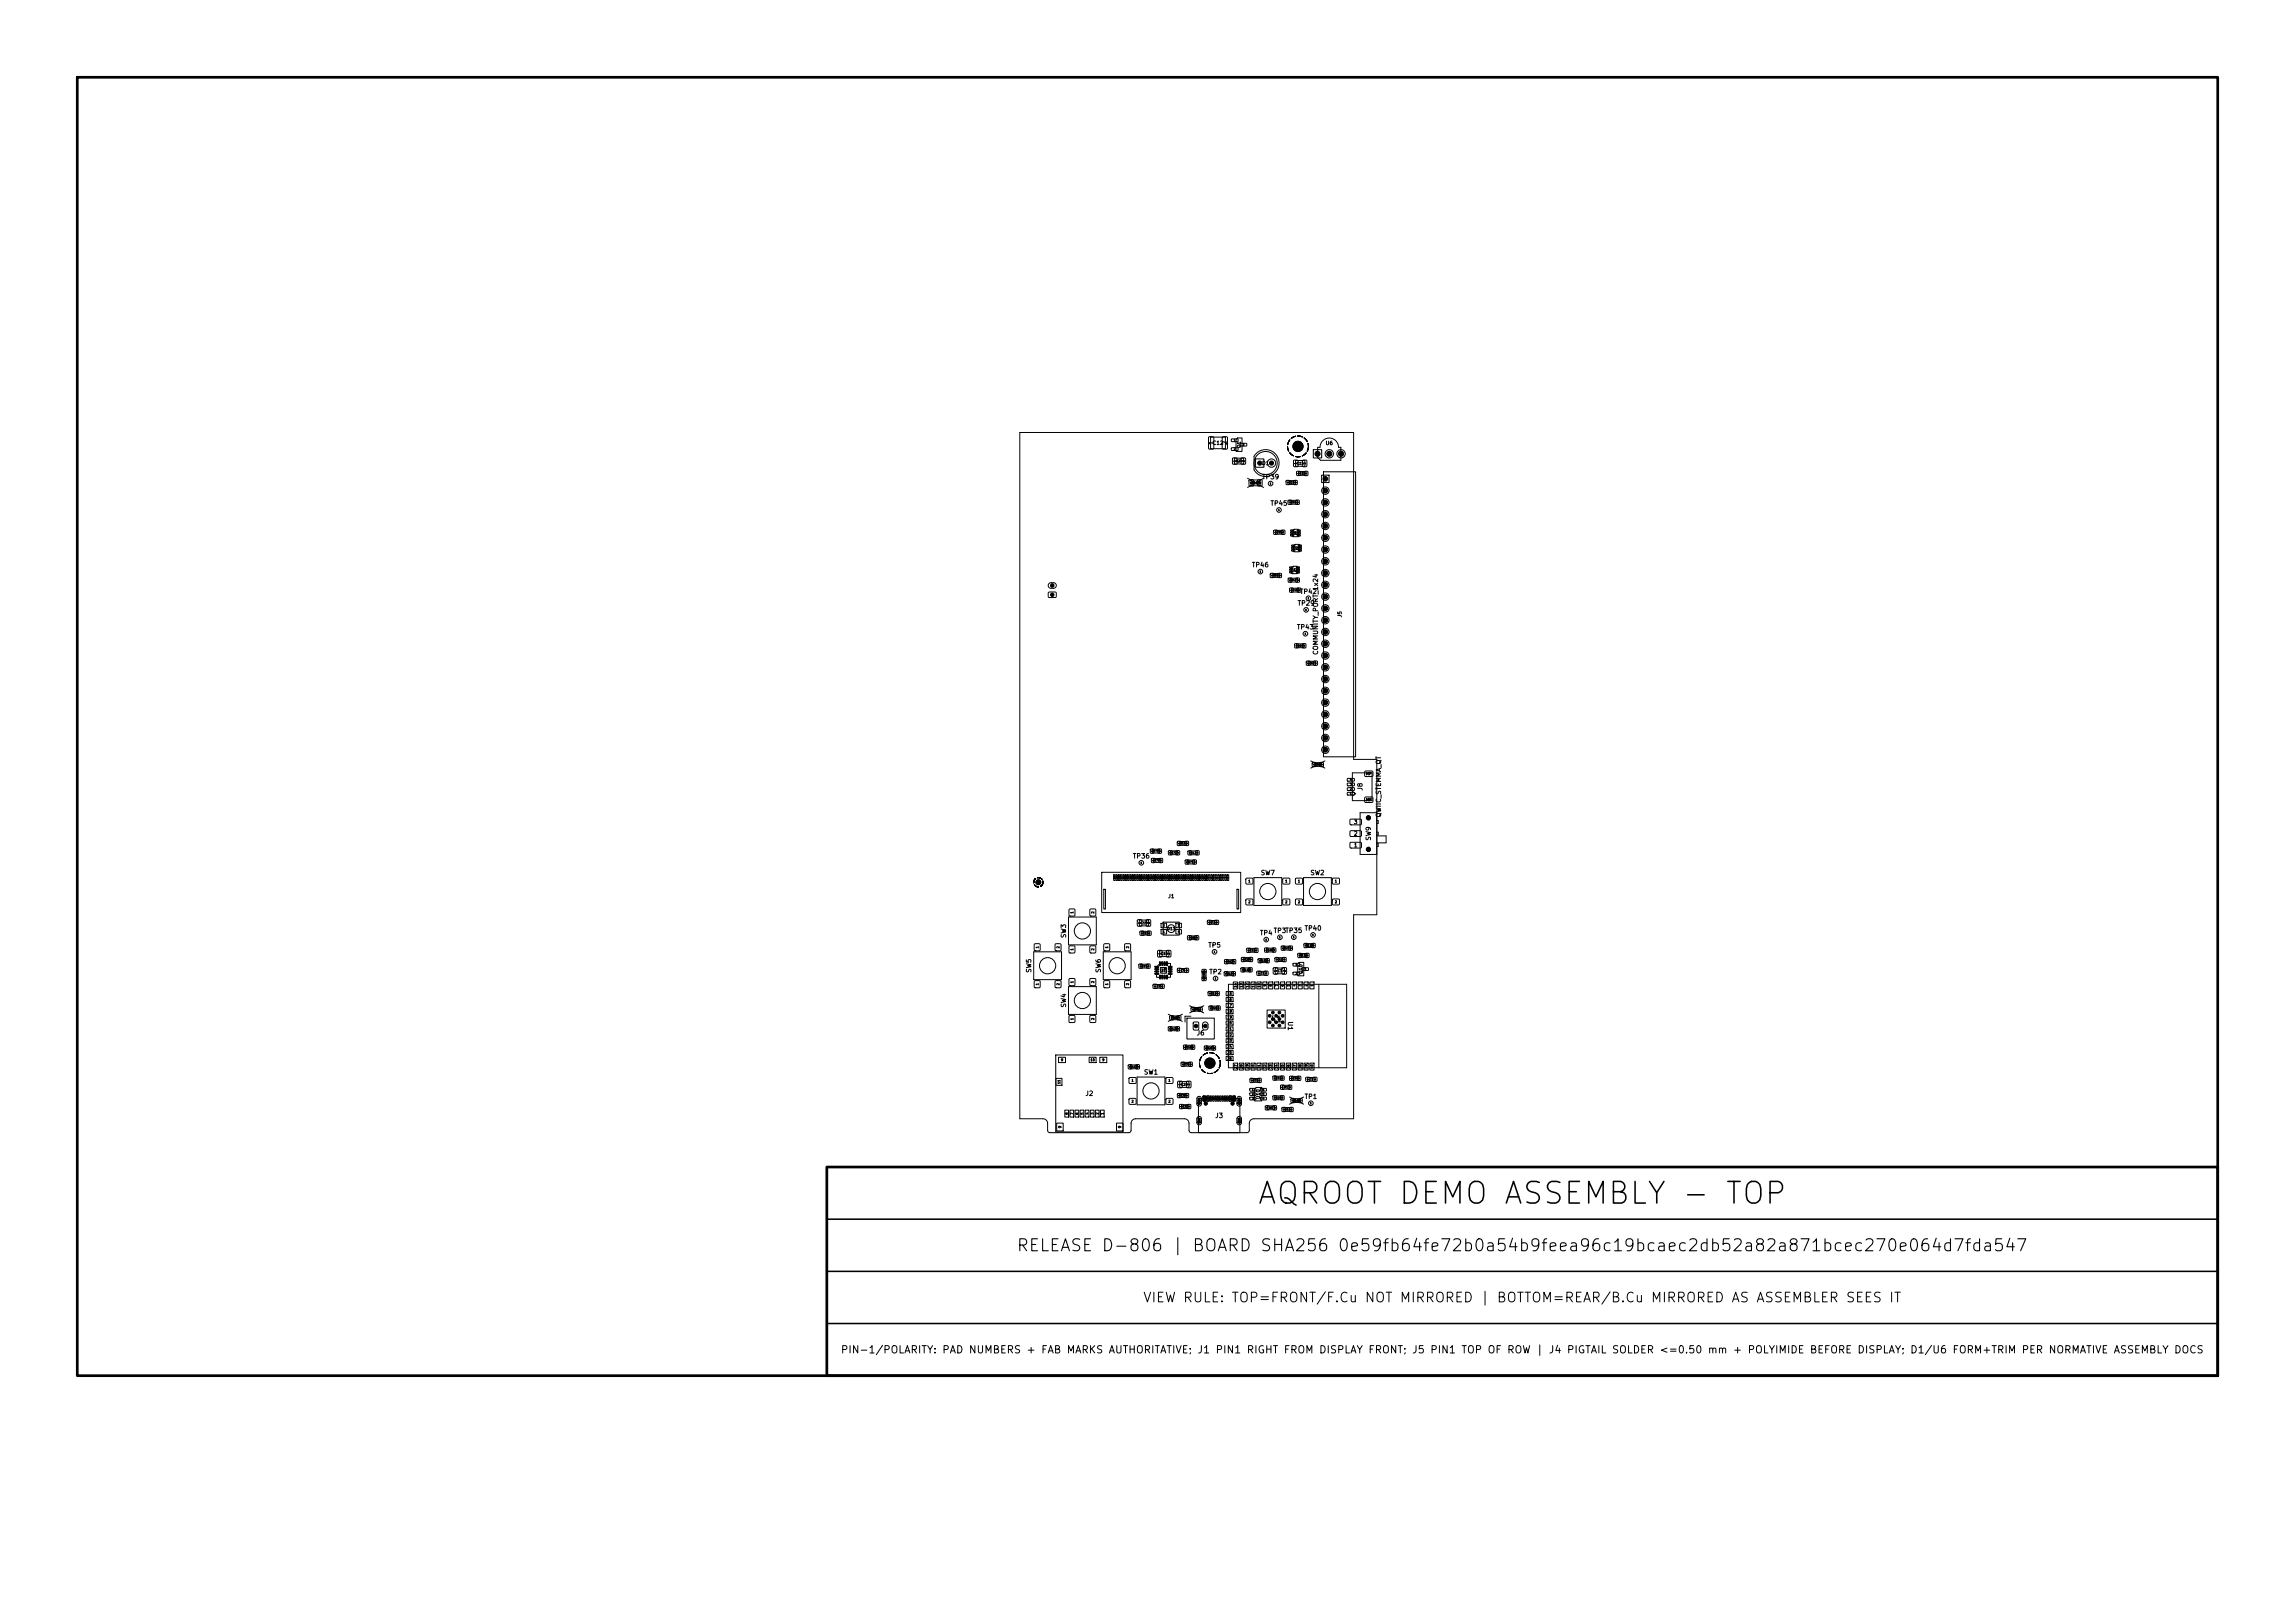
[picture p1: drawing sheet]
<svg xmlns="http://www.w3.org/2000/svg" width="297mm" height="210mm" viewBox="0 0 297 210" stroke-linecap="round" stroke-linejoin="round" font-family="sans-serif">
<defs><g id="words">
<text font-size="2.8" x="162.5" y="156.5">AQROOT DEMO ASSEMBLY - TOP</text>
<text font-size="1.5" x="131.5" y="162.3">RELEASE D-806 | BOARD SHA256 0e59fb64fe72b0a54b9feea96c19bcaec2db52a82a871bcec270e064d7fda547</text>
<text font-size="1.3" x="147.8" y="168.8">VIEW RULE: TOP=FRONT/F.Cu NOT MIRRORED | BOTTOM=REAR/B.Cu MIRRORED AS ASSEMBLER SEES IT</text>
<text font-size="1" x="108.7" y="175.4">PIN-1/POLARITY: PAD NUMBERS + FAB MARKS AUTHORITATIVE; J1 PIN1 RIGHT FROM DISPLAY FRONT; J5 PIN1 TOP OF ROW | J4 PIGTAIL SOLDER &lt;=0.50 mm + POLYIMIDE BEFORE DISPLAY; D1/U6 FORM+TRIM PER NORMATIVE ASSEMBLY DOCS</text>
<text font-size=".8" x="164.3" y="132.5">41</text>
<g font-size=".6">
<text x="163.3" y="62.2">TP39</text>
<text x="164.4" y="65.6">TP45</text>
<text x="161.9" y="73.5">TP46</text>
<text x="168.2" y="77">TP42</text>
<text x="167.8" y="81.6">TP43</text>
<text x="167.9" y="78.5">TP29</text>
<text x="170.7" y="84.8" transform="rotate(-90 170.7 84.8)">COMMUNITY_PORT_1x24</text>
<text x="176.5" y="102.4" transform="rotate(-90 176.5 102.4)">J8</text>
<text x="178.9" y="105.8" transform="rotate(-90 178.9 105.8)">QWIIC_STEMMA_QT</text>
<text x="146.5" y="111.2">TP36</text>
<text x="163.1" y="113.4">SW7</text>
<text x="169.5" y="113.4">SW2</text>
<text x="177.5" y="108.8" transform="rotate(-90 177.5 108.8)">SW9</text>
<text x="133.6" y="125.9" transform="rotate(-90 133.6 125.9)">SW5</text>
<text x="138.1" y="121.4" transform="rotate(-90 138.1 121.4)">SW3</text>
<text x="142.6" y="125.9" transform="rotate(-90 142.6 125.9)">SW6</text>
<text x="156.3" y="122.7">TP5</text>
<text x="163" y="121.2">TP4</text>
<text x="164.8" y="120.9">TP3TP35</text>
<text x="168.8" y="120.6">TP40</text>
<text x="138.1" y="130.4" transform="rotate(-90 138.1 130.4)">SW4</text>
<text x="156.4" y="126.2">TP2</text>
<text x="154.8" y="134.1">J6</text>
<text x="166.5" y="132.1" transform="rotate(90 166.5 132.1)">U1</text>
<text x="140.4" y="141.9">J2</text>
<text x="148" y="139.2">SW1</text>
<text x="168.8" y="142.3">TP1</text>
<text x="157.2" y="144.8">J3</text>
</g>
<g font-size=".5">
<text x="156.9" y="57.7">C12</text>
<text x="157.2" y="57.6" transform="rotate(-90 157.2 57.6)">1</text>
<text x="158.9" y="57.6" transform="rotate(-90 158.9 57.6)">2</text>
<text x="171.5" y="57.7">U6</text>
<text x="163.3" y="60.3">D1</text>
<text x="173.7" y="79.9" transform="rotate(-90 173.7 79.9)">J5</text>
<text x="175.2" y="106.7">3</text>
<text x="175.2" y="109.7">1</text>
<text x="175.2" y="108.2">2</text>
<text x="151.1" y="116.3">J1</text>
</g>
<g font-size=".4">
<text x="160.7" y="58" transform="rotate(-90 160.7 58)">Q1</text>
<text x="170.3" y="59">1</text>
<text x="171.8" y="59">2</text>
<text x="173.3" y="59">3</text>
<text x="162.8" y="60.2">1</text>
<text x="164.3" y="60.2">2</text>
<text x="176.7" y="100.4">MP</text>
<text x="176.7" y="103.8">MP</text>
<text x="150.1" y="125.9">U5</text>
<text x="151" y="120.4">D13</text>
<text x="168.7" y="126.1" transform="rotate(-90 168.7 126.1)">Q10</text>
<text x="155.5" y="143" transform="rotate(-90 155.5 143)">SH</text>
<text x="160.7" y="143" transform="rotate(-90 160.7 143)">SH</text>
<text x="163.1" y="142.3" transform="rotate(-90 163.1 142.3)">U10</text>
<text x="155.5" y="145.4" transform="rotate(-90 155.5 145.4)">SH</text>
<text x="160.6" y="145.4" transform="rotate(-90 160.6 145.4)">SH</text>
</g>
<g font-size=".3">
<text x="159.6" y="57.2">1</text>
<text x="159.6" y="58.3">2</text>
<text x="159.9" y="59.9">R24</text>
<text x="160" y="59.8" transform="rotate(-90 160 59.8)">1</text>
<text x="160.7" y="57.8">3</text>
<text x="161.1" y="59.8" transform="rotate(-90 161.1 59.8)">2</text>
<text x="161.9" y="62.7">R123</text>
<text x="162.2" y="62.6" transform="rotate(-90 162.2 62.6)">1</text>
<text x="163.2" y="62.6" transform="rotate(-90 163.2 62.6)">2</text>
<text x="167.8" y="60.2">C11</text>
<text x="167.9" y="60.1" transform="rotate(-90 167.9 60.1)">1</text>
<text x="169.1" y="60.1" transform="rotate(-90 169.1 60.1)">2</text>
<text x="171.3" y="62.2">1</text>
<text x="171.3" y="63.7">2</text>
<text x="171.3" y="65.3">3</text>
<text x="171.3" y="66.8">4</text>
<text x="171.3" y="68.3">5</text>
<text x="171.3" y="69.8">6</text>
<text x="171.3" y="71.3">7</text>
<text x="136" y="77.2">1</text>
<text x="136" y="76">2</text>
<text x="171.2" y="75.9">10</text>
<text x="171.2" y="77.4">11</text>
<text x="171.3" y="72.9">8</text>
<text x="171.3" y="74.4">9</text>
<text x="171.2" y="79">12</text>
<text x="171.2" y="80.5">13</text>
<text x="171.2" y="82">14</text>
<text x="171.2" y="83.5">15</text>
<text x="171.2" y="85.1">16</text>
<text x="171.2" y="86.6">17</text>
<text x="171.2" y="88.1">18</text>
<text x="171.2" y="89.6">19</text>
<text x="171.2" y="91.2">20</text>
<text x="171.2" y="92.7">21</text>
<text x="171.2" y="94.2">22</text>
<text x="171.2" y="95.7">23</text>
<text x="171.2" y="97.3">24</text>
<text x="174.6" y="101.7">3</text>
<text x="174.6" y="101.1">4</text>
<text x="174.6" y="102.9">1</text>
<text x="174.6" y="102.3">2</text>
<text x="139" y="118.3" transform="rotate(-90 139 118.3)">1</text>
<text x="141.7" y="118.3" transform="rotate(-90 141.7 118.3)">2</text>
<text x="147.6" y="119.7">C15</text>
<text x="147.7" y="119.6" transform="rotate(-90 147.7 119.6)">1</text>
<text x="148.8" y="119.6" transform="rotate(-90 148.8 119.6)">2</text>
<text x="161.5" y="114.2">1</text>
<text x="161.5" y="116.9">2</text>
<text x="166.3" y="114.2">1</text>
<text x="166.3" y="116.9">2</text>
<text x="167.9" y="114.2">1</text>
<text x="167.9" y="116.9">2</text>
<text x="172.7" y="114.2">1</text>
<text x="172.7" y="116.9">2</text>
<text x="134.5" y="122.8" transform="rotate(-90 134.5 122.8)">1</text>
<text x="137.2" y="122.8" transform="rotate(-90 137.2 122.8)">2</text>
<text x="139" y="123" transform="rotate(-90 139 123)">1</text>
<text x="141.7" y="123" transform="rotate(-90 141.7 123)">2</text>
<text x="143.5" y="122.8" transform="rotate(-90 143.5 122.8)">1</text>
<text x="146.2" y="122.8" transform="rotate(-90 146.2 122.8)">2</text>
<text x="150.2" y="123.6">C10</text>
<text x="150.3" y="123.6" transform="rotate(-90 150.3 123.6)">1</text>
<text x="151.5" y="123.6" transform="rotate(-90 151.5 123.6)">2</text>
<text x="165.3" y="125.8" transform="rotate(-90 165.3 125.8)">1</text>
<text x="165.3" y="125.9">C3</text>
<text x="166.4" y="125.8" transform="rotate(-90 166.4 125.8)">2</text>
<text x="167.6" y="125.1">1</text>
<text x="168.7" y="125.6">3</text>
<text x="134.5" y="127.5" transform="rotate(-90 134.5 127.5)">1</text>
<text x="137.2" y="127.5" transform="rotate(-90 137.2 127.5)">2</text>
<text x="139" y="127.3" transform="rotate(-90 139 127.3)">1</text>
<text x="141.7" y="127.3" transform="rotate(-90 141.7 127.3)">2</text>
<text x="143.5" y="127.5" transform="rotate(-90 143.5 127.5)">1</text>
<text x="146.2" y="127.5" transform="rotate(-90 146.2 127.5)">2</text>
<text x="158.8" y="128.8">15</text>
<text x="158.8" y="129.6">16</text>
<text x="158.8" y="130.3">17</text>
<text x="158.8" y="131.1">18</text>
<text x="158.8" y="131.8">19</text>
<text x="160.1" y="127.8" transform="rotate(-90 160.1 127.8)">14</text>
<text x="160.9" y="127.8" transform="rotate(-90 160.9 127.8)">13</text>
<text x="161.6" y="127.8" transform="rotate(-90 161.6 127.8)">12</text>
<text x="162.4" y="127.8" transform="rotate(-90 162.4 127.8)">11</text>
<text x="163.2" y="127.8" transform="rotate(-90 163.2 127.8)">10</text>
<text x="163.9" y="127.7" transform="rotate(-90 163.9 127.7)">9</text>
<text x="164.7" y="127.7" transform="rotate(-90 164.7 127.7)">8</text>
<text x="165.4" y="127.7" transform="rotate(-90 165.4 127.7)">7</text>
<text x="166.2" y="127.7" transform="rotate(-90 166.2 127.7)">6</text>
<text x="167" y="127.7" transform="rotate(-90 167 127.7)">5</text>
<text x="167.6" y="126.2">2</text>
<text x="167.7" y="127.7" transform="rotate(-90 167.7 127.7)">4</text>
<text x="168.5" y="127.7" transform="rotate(-90 168.5 127.7)">3</text>
<text x="169.2" y="127.7" transform="rotate(-90 169.2 127.7)">2</text>
<text x="170" y="127.7" transform="rotate(-90 170 127.7)">1</text>
<text x="137.3" y="137.4">9</text>
<text x="139" y="132" transform="rotate(-90 139 132)">1</text>
<text x="141.1" y="137.4">10</text>
<text x="141.7" y="132" transform="rotate(-90 141.7 132)">2</text>
<text x="142.6" y="137.4">9</text>
<text x="155" y="133" transform="rotate(-90 155 133)">1</text>
<text x="156.2" y="133" transform="rotate(-90 156.2 133)">2</text>
<text x="158.8" y="132.6">20</text>
<text x="158.8" y="133.4">21</text>
<text x="158.8" y="134.1">22</text>
<text x="158.8" y="134.9">23</text>
<text x="158.8" y="135.7">24</text>
<text x="158.8" y="136.4">25</text>
<text x="158.8" y="137.2">26</text>
<text x="137.3" y="140.3" transform="rotate(-90 137.3 140.3)">11</text>
<text x="146.4" y="140">1</text>
<text x="146.4" y="142.7">2</text>
<text x="151.2" y="140">1</text>
<text x="151.2" y="142.7">2</text>
<text x="152.8" y="140.6">C20</text>
<text x="152.9" y="140.5" transform="rotate(-90 152.9 140.5)">1</text>
<text x="154.1" y="140.5" transform="rotate(-90 154.1 140.5)">2</text>
<text x="160.1" y="138.3" transform="rotate(-90 160.1 138.3)">27</text>
<text x="160.9" y="138.3" transform="rotate(-90 160.9 138.3)">28</text>
<text x="161.6" y="138.3" transform="rotate(-90 161.6 138.3)">29</text>
<text x="162" y="141.2">1</text>
<text x="162" y="141.8">2</text>
<text x="162" y="142.4">3</text>
<text x="162.4" y="138.3" transform="rotate(-90 162.4 138.3)">30</text>
<text x="163.2" y="138.3" transform="rotate(-90 163.2 138.3)">31</text>
<text x="163.3" y="142.4">4</text>
<text x="163.3" y="141.8">5</text>
<text x="163.3" y="141.2">6</text>
<text x="163.9" y="138.3" transform="rotate(-90 163.9 138.3)">32</text>
<text x="164.7" y="138.3" transform="rotate(-90 164.7 138.3)">33</text>
<text x="165.4" y="138.3" transform="rotate(-90 165.4 138.3)">34</text>
<text x="166.2" y="138.3" transform="rotate(-90 166.2 138.3)">35</text>
<text x="167" y="138.3" transform="rotate(-90 167 138.3)">36</text>
<text x="167.7" y="138.3" transform="rotate(-90 167.7 138.3)">37</text>
<text x="168.5" y="138.3" transform="rotate(-90 168.5 138.3)">38</text>
<text x="169.2" y="138.3" transform="rotate(-90 169.2 138.3)">39</text>
<text x="170" y="138.3" transform="rotate(-90 170 138.3)">40</text>
<text x="137.4" y="146" transform="rotate(-90 137.4 146)">9</text>
<text x="138.3" y="144.3" transform="rotate(-90 138.3 144.3)">8</text>
<text x="138.9" y="144.3" transform="rotate(-90 138.9 144.3)">7</text>
<text x="139.6" y="144.3" transform="rotate(-90 139.6 144.3)">6</text>
<text x="140.2" y="144.3" transform="rotate(-90 140.2 144.3)">5</text>
<text x="140.9" y="144.3" transform="rotate(-90 140.9 144.3)">4</text>
<text x="141.6" y="144.3" transform="rotate(-90 141.6 144.3)">3</text>
<text x="142.2" y="144.3" transform="rotate(-90 142.2 144.3)">2</text>
<text x="142.9" y="144.3" transform="rotate(-90 142.9 144.3)">1</text>
<text x="145.2" y="146" transform="rotate(-90 145.2 146)">9</text>
</g>
<g font-size=".2">
<text x="166.8" y="62.6">R23</text>
<text x="167" y="65.2">R66</text>
<text x="168.2" y="61.4">R21</text>
<text x="165.2" y="69.1">R55</text>
<text x="167.8" y="69.2" transform="rotate(-90 167.8 69.2)">D5</text>
<text x="168" y="71.2" transform="rotate(-90 168 71.2)">D2</text>
<text x="164.7" y="74.6">R56</text>
<text x="167.1" y="75.2">R47</text>
<text x="167.2" y="76.5">R48</text>
<text x="167.7" y="74" transform="rotate(-90 167.7 74)">D4</text>
<text x="167.9" y="83.7">R64</text>
<text x="169.4" y="86">C67</text>
<text x="170.2" y="99.1">R68</text>
<text x="149.2" y="110.3">R73</text>
<text x="149.4" y="111.5">R70</text>
<text x="151.6" y="110.5">R72</text>
<text x="152.7" y="109.3">R16</text>
<text x="153.7" y="111.7">R71</text>
<text x="154.1" y="110.5">R12</text>
<text x="150.5" y="119.9">2</text>
<text x="152.4" y="119.9">3</text>
<text x="156.6" y="119.5">C14</text>
<text x="147.7" y="125.2">R15</text>
<text x="147.9" y="120.9">C13</text>
<text x="150.3" y="125.7">17</text>
<text x="150.5" y="120.7">1</text>
<text x="152.4" y="120.7">4</text>
<text x="152.8" y="125.7">C9</text>
<text x="154" y="121.5">C56</text>
<text x="158.8" y="124.6">R62</text>
<text x="160.8" y="125.7">R110</text>
<text x="161" y="124.3">R29</text>
<text x="161.7" y="123.1">R22</text>
<text x="163.1" y="124.5">R109</text>
<text x="164" y="123.1">R28</text>
<text x="165.5" y="124.4">R2</text>
<text x="166.2" y="122.9">R27</text>
<text x="168.2" y="123.8">R111</text>
<text x="169" y="122.5">R120</text>
<text x="149.7" y="127.8">C8</text>
<text x="151.7" y="131.9">C82</text>
<text x="154.5" y="130.8">C81</text>
<text x="156" y="126.6" transform="rotate(-90 156 126.6)">R108</text>
<text x="156.7" y="128.7">R19</text>
<text x="156.8" y="130.6">R26</text>
<text x="158.8" y="126.2">R18</text>
<text x="163.1" y="126.1">C1</text>
<text x="151.4" y="133.3">R121</text>
<text x="153.2" y="137.9">R35</text>
<text x="153.4" y="135.7">R122</text>
<text x="156.2" y="135.8">R20</text>
<text x="146.2" y="138.2">R113</text>
<text x="152.7" y="141.9">R30</text>
<text x="153" y="143.4">R31</text>
<text x="156" y="142.5" transform="rotate(-90 156 142.5)">B12</text>
<text x="156" y="142.4" transform="rotate(-90 156 142.4)">A1</text>
<text x="156.5" y="142.4" transform="rotate(-90 156.5 142.4)">B9</text>
<text x="156.5" y="142.4" transform="rotate(-90 156.5 142.4)">A4</text>
<text x="159.4" y="142.4" transform="rotate(-90 159.4 142.4)">B4</text>
<text x="159.4" y="142.4" transform="rotate(-90 159.4 142.4)">A9</text>
<text x="159.9" y="142.5" transform="rotate(-90 159.9 142.5)">A12</text>
<text x="159.9" y="142.4" transform="rotate(-90 159.9 142.4)">B1</text>
<text x="162.1" y="140">R32</text>
<text x="164.2" y="143.5">R3</text>
<text x="165.1" y="142.2">R25</text>
<text x="165.1" y="139.7">R33</text>
<text x="166.2" y="140.9">R1</text>
<text x="166.3" y="143.7">R61</text>
<text x="167.2" y="139.7">R34</text>
<text x="167.3" y="142.6">R112</text>
<text x="169.4" y="139.8">C2</text>
</g>
</g></defs>
<path d="M10 10h277v168h-277zM107 151h180v27h-180z" fill="none" stroke="#000" stroke-width=".35"/>
<path d="M107 157.8h180M107 171.3h180M107 164.5h180" fill="none" stroke="#000" stroke-width=".2"/>
<g fill="none" stroke="#000" stroke-width=".13">
<path d="M132 56h43.2v42.3h3v20.1h-3v26.4h-12.9a.6 .6 0 0 0-.6 .6v.9l-.3 .3h-7.2l-.3-.3v-.9a.6 .6 0 0 0-.6-.6h-6.3a.6 .6 0 0 0-.6 .6v.9l-.3 .3h-10.2l-.3-.3v-.9a.6 .6 0 0 0-.6-.6h-3zM156.4 56.5h.5l.2 .1v1.4l-.1 .1h-.5l-.1-.1zM156.7 56.6h1.9v1.5h-1.9zM158.2 56.5h.5l.1 .1 .1 1.4-.1 .1h-.5l-.1-.1zM159.4 56.8h.8v.3h-.8zM159.4 58l.8-.1v.3l-.8 .1zM159.5 59.3l.5-.1 .1 .1v.6l-.1 .2h-.4l-.1-.1zM159.7 59.3h1.2v.7h-1.2zM160.2 56.7h.5v1.7h-.7v-1.5zM160.5 57.4h.8v.3h-.8zM160.6 59.3l.5-.1 .1 .1v.6l-.1 .2h-.4l-.1-.1zM162.5 59.4h1.1v1.1h-1.1z"/>
<path d="M162.5 58.7a1.74 1.74 0 0 1 2.6 .1 1.74 1.74 0 0 1-.3 2.5 1.74 1.74 0 0 1-2.5-.5v-1.8zM166.6 57.8h.1M166.6 57.7v.1M166.6 57.8v.1M166.6 57.9h.1M166.6 57.9v.1M166.6 58h.1M166.7 58h.1M166.7 57.5h.1M166.7 58v.1M166.7 58.1h.1M166.7 57.4h.1"/>
<path d="M166.7 58.1v.1M166.7 58.2h.1M166.7 57.3v.1M166.7 57.3h.1M166.7 58.2v.1M166.7 58.3h.1M166.7 57.2v.1M166.7 57.2h.1M166.8 58.3h.1M166.8 57.2h.1M166.8 58.3v.1M166.8 58.4h.1"/>
<path d="M166.8 57.1v.1M166.8 57.1h.1M166.8 57v.1M166.8 57h.1M166.9 57h-.1M166.9 57h.1M166.9 56.9v.1M166.9 56.9h.1M166.9 58.6h.1M166.9 58.6l.1 .1M167 58.7h.1M167.1 58.7v.1"/>
<path d="M167.1 58.8h.1M167.1 56.7h.1M167.2 58.8h.1M167.2 56.7h-.1M167.2 56.7h.1M167.2 58.8v.1M167.2 58.9h.1M167.2 56.6h.1M167.3 56.6h-.1M167.3 56.6h.1M167.3 58.9h.1M167.3 58.9v.1"/>
<path d="M167.3 59h.1M167.4 59h.1M167.4 56.6h-.1M167.4 56.6h.1M167.4 56.5v.1M167.4 56.5h.1M167.4 59.6l.4-.1 .2 .1v.6l-.1 .2h-.4l-.1-.1zM167.5 56.5h-.1M167.5 56.5h.1M167.6 56.5h-.1M167.6 56.5h.1M167.7 59.1h.1"/>
<path d="M167.7 56.5h-.1M167.7 59.6h1.2v.7h-1.2zM167.7 56.4h.1M167.8 59.1h.1M167.9 59.1h.1M167.9 56.4h.1M168 59.1h.1M168 56.4h.1M168.1 56.4h.1M168.1 59.1h-.1M168.1 59.1h.1M168.2 59.1h-.1"/>
<path d="M168.2 56.4h.1M168.2 59.1h.1M168.3 59.1h-.1M168.3 56.4h.1M168.3 59.1h.1M168.3 56.4v.1M168.3 56.5h.1M168.4 56.5h.1M168.5 56.5h.1M168.5 59h.1M168.6 59h-.1M168.6 59h.1"/>
<path d="M168.6 59.6l.4-.1 .1 .1v.6l-.1 .2h-.3l-.2-.1zM168.6 58.9v.1M168.6 58.9h.1M168.7 58.9h-.1M168.7 58.9h.1M168.8 58.9h-.1M168.8 56.7h.1M168.8 58.9h.1M168.8 58.8v.1M168.8 58.8h.1M168.9 56.7h.1M168.9 56.7v.1"/>
<path d="M168.9 58.8h.1M168.9 56.8h.1M168.9 58.7v.1M168.9 58.7h.1M169 56.8h.1M169 58.7h.1M169 56.8v.1M169 56.9h.1M169 58.6v.1M169 58.6h.1M169.1 57h.1M169.1 57v.1"/>
<path d="M169.1 57.1h.1M169.2 57.1h.1M169.2 58.4h.1M169.2 57.1v.1M169.2 58.3v.1M169.2 58.3h.1M169.2 58.2v.1M169.2 58.2h.1M169.3 58.2h.1M169.3 58.1v.1M169.3 57.4h.1M169.3 58.1h.1"/>
<path d="M169.3 57.4v.1M169.3 57.5h.1M169.3 58h.1M169.3 57.5v.1M169.3 57.6h.1M169.3 57.9h.1M169.3 57.6v.1M169.3 57.7h.1M169.3 57.8h.1M169.3 57.7v.1M170 58.2h1v1.1h-1zM171.2 57a1.2 1.2 0 0 1 1.3-.2 1.2 1.2 0 0 1 .7 1.1h.3v1.7h-2.6l-.4-.4v-1.3h.3l.1-.5z"/>
<path d="M135.7 76.6h.9l.1 .2v.4l-.1 .1h-.9v-.1zM135.8 75.5l.2-.1h.5l.2 .2v.3l-.3 .2h-.5l-.2-.3zM161.5 61.9l2 1.2M161.7 62.1h.4l.1 .1v.6v.1h-.4l-.2-.1zM161.9 62.1h1.2v.8h-1.2zM161.9 62.5h1.2M162.8 62.1h.4l.1 .1v.6l-.1 .1h-.3l-.2-.1zM163.5 61.9l-2 1.2M164.4 74.2h.4v.5h-.4zM164.6 74.2h1v.5h-1zM164.9 68.6h.4v.5h-.4zM165.1 68.6h.9v.5h-.9z"/>
<path d="M165.4 74.2h.4v.5h-.4zM165.9 68.6h.4v.5h-.4zM166.5 62.2h.4v.5h-.4zM166.7 62.2h.9v.5h-.9zM166.7 64.7h.4v.5h-.4zM166.7 74.8h.4v.5h-.4zM166.9 76.1h.4v.5h-.4zM166.9 73.4h.4v.1l-.4 .1zM166.9 73.7h.4v.1l-.4 .1zM166.9 74h.4v.1l-.4 .1zM166.9 64.7h1v.5h-1zM167 74.8h.9v.5h-.9z"/>
<path d="M167 68.6h.4v.1l-.3 .1zM167 68.9h.4v.1l-.3 .1zM167 69.2h.4v.1l-.3 .1zM167.1 76.1h1v.5h-1zM167.2 70.5h.3l.1 .2h-.4zM167.2 70.8h.3l.1 .2h-.4zM167.2 71.1h.3l.1 .2h-.4zM167.4 73.3h.5v.9h-.7v-.7zM167.5 62.2h.4v.5h-.4zM167.5 68.5h.5v.9h-.7v-.7zM167.6 70.4h.6v1h-.8v-.8zM167.7 64.7h.4v.5h-.4z"/>
<path d="M167.7 74.8h.4v.5h-.4zM167.8 74h.3l.1 .1-.4 .1zM167.8 73.7h.3l.1 .1-.4 .1zM167.8 73.4h.3l.1 .1-.4 .1zM167.8 61h.4v.5h-.4zM167.9 69.2h.4v.1l-.4 .1zM167.9 68.9h.4v.1l-.4 .1zM167.9 68.6h.4v.1l-.4 .1zM167.9 76.1h.4v.5h-.4zM168 71.1h.4v.2h-.3zM168 70.8h.4v.2h-.3zM168 70.5h.4v.2h-.3z"/>
<path d="M168.1 61h.9v.5h-.9zM168.8 61h.4v.5h-.4zM171 61.5h1v.9h-1zM171.3 61h4.1v36.9h-4.1zM167.6 83.3h.4v.5h-.4zM167.8 83.3h1v.5h-1zM168.6 83.3h.4v.5h-.4zM169.1 85.6h.4v.5h-.4zM169.3 85.6h1v.5h-1zM169.6 98.5l1.9 .9M169.8 98.7h.5v.5h-.5zM170 85.6h.5v.5h-.5z"/>
<path d="M170.1 98.7h.9v.5h-.9zM170.2 98.9h.7M170.8 98.7h.4v.5h-.4zM171.5 98.5l-1.9 .9M176.6 99.8h1l.1 .1v.5l-.2 .1h-.8l-.1-.2zM133.8 114.2h.1M133.8 114.1h.1M133.8 114h.1M133.8 113.9h.1M133.9 113.9h.1M133.9 114.5h.1M133.9 113.8v.1"/>
<path d="M133.9 113.8h.1M133.9 114.6h.1M134 114.6h.1M134 113.7h.1M134 114.7h.1M134.1 114.7h.1M134.2 114.7h.1M134.3 113.6h-.1M134.3 113.6h.1M134.3 114.8h.1M134.4 114.8h.1M134.4 113.6h.1"/>
<path d="M134.5 113.6h.1M134.6 113.6h.1M134.7 114.7h.1M134.7 113.6h.1M134.7 113.7h.1M134.7 114.6h.1M134.8 113.7h.1M134.8 114.6h.1M134.8 113.8h.1M134.8 114.5v.1M134.9 114.5h.1M134.9 114.4v.1"/>
<path d="M134.9 114.4h.1M135 114h.1M135 114.3h.1M135 114.1h.1M135 114.2h.1M138.3 118.7h3.6v3.6h-3.6zM138.4 117.7h.7v.8h-.7zM141.1 117.7h.7v.8h-.7zM142.6 112.9h18v5.2h-18zM142.8 115.1h.3v2.5h-.3zM144.1 113.2h.2v.7h-.2zM144.4 113.2h.2v.7h-.2z"/>
<path d="M144.7 113.2h.2v.7h-.2zM145 113.2h.2v.7h-.2zM145.3 113.2h.2v.7h-.2zM145.6 113.2h.2v.7h-.2zM145.9 113.2h.2v.7h-.2zM146.2 113.2h.2v.7h-.2zM146.5 113.2h.2v.7h-.2zM146.8 113.2h.2v.7h-.2zM147.1 113.2h.2v.7h-.2zM147.2 119h.4l.2 .1v.6l-.1 .1-.4 .1-.1-.1zM147.4 113.2h.2v.7h-.2zM147.4 119h1.2v.8h-1.2z"/>
<path d="M147.7 113.2h.2v.7h-.2zM148 113.2h.2v.7h-.2zM148.3 113.2h.2v.7h-.2zM148.4 119h.4l.1 .1v.6l-.1 .1-.3 .1-.2-.1zM148.6 113.2h.2v.7h-.2zM148.9 109.9h.4v.5h-.4zM148.9 113.2h.2v.7h-.2zM149 111.1h.4v.5h-.4zM149.1 109.9h1v.5h-1zM149.2 113.2h.2v.7h-.2zM149.3 111.1h.9v.5h-.9zM149.5 113.2h.2v.7h-.2z"/>
<path d="M149.8 113.2h.2v.7h-.2zM149.9 109.9h.4v.5h-.4zM150 111.1h.4v.5h-.4zM150.1 113.2h.2v.7h-.2zM150.3 119.5h.7v.5h-.7zM150.4 113.2h.2v.7h-.2zM150.5 119.3h2.1v1.7h-2.1zM150.7 113.2h.2v.7h-.2zM151 113.2h.2v.7h-.2zM151.2 110.1h.4v.5h-.4zM151.3 113.2h.2v.7h-.2zM151.5 110.1h.9v.5h-.9z"/>
<path d="M151.6 113.2h.2v.7h-.2zM151.9 113.2h.2v.7h-.2zM152.2 119.5h.7v.5h-.7zM152.2 110.1h.4v.5h-.4zM152.2 113.2h.2v.7h-.2zM152.4 108.9h.4v.5h-.4zM152.5 113.2h.2v.7h-.2zM152.6 108.9h1v.5h-1zM152.8 113.2h.2v.7h-.2zM153.1 113.2h.2v.7h-.2zM153.4 108.9h.4v.5h-.4zM153.4 111.3h.4v.5h-.4z"/>
<path d="M153.4 113.2h.2v.7h-.2zM153.6 111.3h1v.5h-1zM153.7 113.2h.2v.7h-.2zM153.8 110.1h.4v.5h-.4zM154 110.1h.9v.5h-.9zM154 113.2h.2v.7h-.2zM154.3 113.2h.2v.7h-.2zM154.4 111.3h.4v.5h-.4zM154.6 113.2h.2v.7h-.2zM154.8 110.1h.4v.5h-.4zM154.9 113.2h.2v.7h-.2zM155.2 113.2h.2v.7h-.2z"/>
<path d="M155.5 113.2h.2v.7h-.2zM155.8 113.2h.2v.7h-.2zM156.1 113.2h.2v.7h-.2zM156.3 119.1h.4v.5h-.4zM156.4 113.2h.2v.7h-.2zM156.5 119.1h1v.5h-1zM156.7 113.2h.2v.7h-.2zM157 113.2h.2v.7h-.2zM157.2 119.1h.5v.5h-.5zM157.3 113.2h.2v.7h-.2zM157.6 113.2h.2v.7h-.2zM157.9 113.2h.2v.7h-.2z"/>
<path d="M158.2 113.2h.2v.7h-.2zM158.5 113.2h.2v.7h-.2zM158.8 113.2h.2v.7h-.2zM160.1 115.1h.2v2.5h-.2zM161.3 113.7h.8v.7h-.8zM161.3 116.4h.8v.7h-.8zM162.3 113.6h3.6v3.6h-3.6zM166 113.7h.9v.7h-.9zM166 116.4h.9v.7h-.9zM167.7 113.7h.8v.7h-.8zM167.7 116.4h.8v.7h-.8zM168.7 113.6h3.6v3.6h-3.6z"/>
<path d="M172.5 113.7h.8v.7h-.8zM172.5 116.4h.8v.7h-.8zM174.4 102.5h.8l.1 .3-.9 .1zM174.4 101.9h.8l.1 .3-.9 .1zM174.4 101.3h.8l.1 .3-.9 .1zM174.4 100.7h.8l.1 .3-.9 .1zM174.7 109h1.4l.1 .1v.5l-.2 .1h-1.2l-.1-.1zM174.7 107.5h1.4l.1 .1v.5l-.2 .1h-1.2l-.1-.1zM174.7 106h1.4l.1 .1v.5l-.2 .1h-1.2l-.1-.1zM175 100h2.6v3.6h-2.6zM175 102.4l.4 .3-.4 .3M176.6 103.2l1-.1 .1 .2v.4l-.2 .1h-.8l-.1-.1z"/>
<path d="M178.2 105.2h-2.2v5.4h2.2M178.2 106.2h.2v.3h-.2M178.2 107.7h.2v.3h-.2M178.2 108.2h1.2v.9h-1.2M178.2 109.2h.2v.3h-.2M133.8 123.2h3.6v3.6h-3.6zM133.9 126.9h.7v.9h-.7zM133.9 122.2h.7v.8h-.7zM136.6 126.9h.7v.9h-.7zM136.6 122.2h.7v.8h-.7zM136.6 136.5h8.7v10h-8.7zM136.7 139.5h.7v.9h-.7z"/>
<path d="M137 136.8h.9v.7h-.9zM138.3 127.7h3.6v3.6h-3.6zM138.4 131.4h.7v.9h-.7zM138.4 126.7h.7v.8h-.7zM138.4 122.4h.7v.9h-.7zM140.9 136.8h.9v.7h-.9zM141.1 131.4h.7v.9h-.7zM141.1 126.7h.7v.8h-.7zM141.1 122.4h.7v.9h-.7zM142.3 136.8h.9v.7h-.9zM142.8 123.2h3.6v3.6h-3.6zM142.9 126.9h.7v.9h-.7z"/>
<path d="M142.9 122.2h.7v.8h-.7zM145.6 126.9h.7v.9h-.7zM145.6 122.2h.7v.8h-.7zM146 137.8h.4v.5h-.4zM146.1 139.5h.9v.7h-.9zM146.3 137.8h.9v.5h-.9zM147 137.8h.4v.5h-.4zM147.2 139.4h3.6v3.6h-3.6zM147.4 124.8h.4v.5h-.4zM147.6 120.5h.4v.5h-.4zM147.6 124.8h1v.5h-1zM147.8 120.5h.9v.5h-.9z"/>
<path d="M148.4 124.8h.4v.5h-.4zM148.5 120.5h.4v.5h-.4zM149.2 127.4h.5v.5h-.5zM149.5 127.4h.9v.5h-.9zM149.5 125h.4l.1 .2h-.5zM149.5 125.3h.4l.1 .2h-.5zM149.5 125.6h.4l.1 .2h-.5zM149.5 125.9h.4l.1 .2h-.5zM149.7 125.1l.4-.4h1.4v1.8h-1.8zM149.8 123h.4l.2 .1v.6l-.1 .1h-.4l-.1-.1zM150.1 126.2h.1v.5l-.1-.1zM150.1 124.5h.1v.4h-.1z"/>
<path d="M150.1 123h1.2v.8h-1.2zM150.2 127.4h.4v.5h-.4zM150.2 125.2h.7v.7h-.7zM150.3 120.3h.7v.6h-.7zM150.4 126.2h.1v.5l-.1-.1zM150.4 124.5h.1v.4h-.1zM150.7 126.2h.1v.5l-.1-.1zM150.7 124.5h.1v.4h-.1zM150.9 139.5h.9v.7h-.9zM151 126.2h.1v.5l-.1-.1zM151 124.5h.1v.4h-.1zM151 123h.4l.1 .1v.6l-.1 .1h-.3l-.2-.1z"/>
<path d="M151.2 131.2l1.8 1M151.2 125.9h.5v.2h-.5zM151.2 125.6h.5v.2h-.5zM151.2 125.3h.5v.2h-.5zM151.2 125h.5v.2h-.5zM151.2 132.9h.4v.5h-.4zM151.4 131.5h.5v.4h-.5zM151.4 132.9h1v.5h-1zM151.6 131.5h1v.4h-1zM151.7 131.7h.8M152.2 120.3h.7v.6h-.7zM152.2 132.9h.4v.5h-.4z"/>
<path d="M152.3 131.5h.5v.4h-.5zM152.4 125.3h.5v.5h-.5zM152.4 139.9h.4l.2 .1v.6l-.1 .1-.4 .1-.1-.1zM152.6 125.3h1v.5h-1zM152.7 140h1.2v.7h-1.2zM152.9 137.5h.4v.5h-.4zM153 131.2l-1.8 1M153.1 137.5h1v.5h-1zM153.2 135.3h.4v.5h-.4zM153.3 125.3h.5v.5h-.5zM153.4 135.3h1v.4h-1zM153.6 139.9h.4l.1 .1v.6l-.1 .1-.3 .1-.2-.1z"/>
<path d="M153.6 131.7h3.5v2.7h-3.5zM153.7 121.1h.5v.5h-.5zM153.9 137.5h.4v.5h-.4zM153.9 121.1h1v.5h-1zM154 130.1l1.8 1M154.1 131.5h-.7v.7M154.2 130.4h.4v.4h-.4zM154.2 135.3h.4v.5h-.4zM154.4 130.4h.9v.4h-.9zM154.5 132.3l.5-.1 .1 .1v.8l-.1 .2h-.4l-.2-.1zM154.5 130.6h.7M154.6 121.1h.5v.5h-.5z"/>
<path d="M155.1 130.4h.5v.4h-.5zM155.2 137.6h.1M155.2 137.5v.1M155.2 137.7h.1M155.2 137.7v.1M155.2 137.8h.1M155.3 137.8h.1M155.3 137.3h.1M155.3 137.9h.1M155.3 137.2v.1M155.3 137.2h.1M155.3 137.9v.1"/>
<path d="M155.3 138h.1M155.3 137.1v.1M155.3 137.1h.1M155.3 138v.1M155.3 138.1h.1M155.3 137v.1M155.3 137h.1M155.4 137h-.1M155.4 137h.1M155.4 138.1v.1M155.4 138.2h.1M155.4 136.9v.1"/>
<path d="M155.4 136.9h.1M155.4 136.8h.1M155.5 136.8h.1M155.5 138.4h.1M155.5 136.7h.1M155.6 138.4v.1M155.6 138.5h.1M155.6 126.5h.5v.4h-.5zM155.6 125.5h.5v.4h-.5zM155.6 125.7h.5v.9h-.5zM155.7 138.5v.1M155.7 138.6h.1"/>
<path d="M155.7 136.5h.1M155.7 132.3l.3-.1 .3 .2v.6l-.2 .3h-.2l-.3-.2v-.5zM155.8 138.6h.1M155.8 138.6v.1M155.8 136.5h.1M155.8 138.7h.1M155.8 130.1l-1.8 1M155.8 136.4v.1M155.8 136.4h.1M155.9 138.7h.1M155.9 136.4h.1M155.9 135.4h.4v.5h-.4z"/>
<path d="M155.9 138.7v.1M155.9 138.8h.1M156 138.8h.1M156 136.4h.1M156 136.3v.1M156 136.3h.1M156.1 136.3h-.1M156.1 136.3h.1M156.1 135.4h1v.5h-1zM156.2 136.3h.1M156.2 138.9h.1M156.3 138.9h.1"/>
<path d="M156.3 136.3h-.1M156.3 136.2v.1M156.4 138.9h.1M156.4 128.3h.4v.5h-.4zM156.5 138.9h.1M156.5 130.2h.4v.5h-.4zM156.5 136.2h.1M156.6 138.9h.1M156.6 136.2h-.1M156.6 136.2h.1M156.6 128.3h.9v.5h-.9zM156.7 138.9h-.1"/>
<path d="M156.7 136.2h.1M156.7 138.9h.1M156.7 130.2h1v.5h-1zM156.8 138.9h.1M156.8 136.2h.1M156.9 136.2h.1M156.9 138.9h-.1M156.9 135.4h.4v.5h-.4zM156.9 138.9h.1M156.9 136.2v.1M156.9 136.3h.1M157 136.3h.1"/>
<path d="M157.1 136.3h.1M157.1 138.8h.1M157.2 138.8h-.1M157.2 138.8h.1M157.2 138.7v.1M157.2 138.7h.1M157.3 138.7h-.1M157.3 138.7h.1M157.4 138.7h-.1M157.4 128.3h.4v.5h-.4zM157.4 136.5h.1M157.4 138.7h.1"/>
<path d="M157.4 138.6v.1M157.4 138.6h.1M157.5 136.5h.1M157.5 138.6h-.1M157.5 136.5v.1M157.5 138.6h.1M157.5 130.2h.4v.5h-.4zM157.5 136.6h.1M157.5 138.5h.1M157.6 138.5h-.1M157.6 136.6v.1M157.6 138.5h.1"/>
<path d="M157.6 136.7h.1M157.6 138.4h.1M157.6 136.7l.1 .1M157.7 136.8h.1M157.7 136.8v.1M157.7 136.9h.1M157.8 136.9h.1M157.8 138.2h.1M157.8 138.1v.1M157.8 138.1h.1M157.8 138v.1M157.8 138h.1"/>
<path d="M157.9 138h-.1M157.9 138h.1M157.9 137.2h.1M157.9 137.9v.1M157.9 137.9h.1M157.9 137.3h.1M157.9 137.8v.1M157.9 137.8h.1M157.9 137.3v.1M157.9 137.4h.1M157.9 137.7v.1M157.9 137.7h.1"/>
<path d="M157.9 137.4v.1M157.9 137.5h.1M157.9 137.6v.1M157.9 137.6h.1M157.9 137.5v.1M158.5 125.7h.4v.5h-.4zM158.5 124.2h.4v.5h-.4zM158.7 125.7h.9v.5h-.9zM158.7 128.3h.9v.5h-.9zM158.7 129.1h.9v.5h-.9zM158.7 129.8h.9v.6h-.9zM158.7 130.6h.9v.5h-.9z"/>
<path d="M158.7 131.3h.9v.6h-.9zM158.7 132.1h.9v.5h-.9zM158.7 132.9h.9v.5h-.9zM158.7 133.6h.9v.6h-.9zM158.7 134.4h.9v.5h-.9zM158.7 135.2h.9v.5h-.9zM158.7 135.9h.9v.6h-.9zM158.7 136.7h.9v.5h-.9zM158.7 124.2h1v.5h-1zM159 127.4h15.3v10.8h-15.3zM159.4 125.7h.5v.5h-.5zM159.5 124.2h.4v.5h-.4z"/>
<path d="M159.6 127.1h.5v.9h-.5zM159.6 137.6h.5v.9h-.5zM160.4 127.1h.5v.9h-.5zM160.4 137.6h.5v.9h-.5zM160.6 125.2h.4v.5h-.4zM160.7 123.9h.4v.5h-.4zM160.8 125.2h1v.5h-1zM160.9 123.9h1v.5h-1zM161.1 127.1h.6v.9h-.6zM161.1 137.6h.6v.9h-.6zM161.4 122.7h.4v.5h-.4zM161.6 122.7h1v.5h-1z"/>
<path d="M161.6 125.2h.4v.5h-.4zM161.7 123.9h.4v.5h-.4zM161.8 139.6h.4v.5h-.4zM161.9 127.1h.5v.9h-.5zM161.9 137.6h.5v.9h-.5zM162 139.6h1v.4h-1zM162.4 122.7h.4v.5h-.4zM162.7 127.1h.5v.9h-.5zM162.7 137.6h.5v.9h-.5zM162.7 125.7h.4v.5h-.4zM162.8 139.6h.4v.5h-.4zM162.8 124.1h.4v.5h-.4z"/>
<path d="M162.9 125.7h1v.5h-1zM163.1 124.1h.9v.5h-.9zM163.4 127.1h.6v.9h-.6zM163.4 137.6h.6v.9h-.6zM163.6 125.7h.5v.5h-.5zM163.7 122.7h.4v.5h-.4zM163.8 124.1h.4v.5h-.4zM163.9 122.7h1v.5h-1zM164 130.7h2.3v2.3h-2.3zM164.2 127.1h.5v.9h-.5zM164.2 137.6h.5v.9h-.5zM164.7 122.7h.4v.5h-.4z"/>
<path d="M164.8 139.3h.4v.5h-.4zM164.8 125.2h.4l.2 .1v.6l-.1 .2h-.4l-.1-.1zM164.9 127.1h.6v.9h-.6zM164.9 137.6h.6v.9h-.6zM165 139.3h.9v.4h-.9zM165 123.9h.4v.5h-.4zM165 125.3h1.2v.7h-1.2zM165.2 123.9h1v.5h-1zM165.7 127.1h.5v.9h-.5zM165.7 137.6h.5v.9h-.5zM165.7 139.3h.5v.5h-.5zM165.8 122.4h.4v.5h-.4z"/>
<path d="M165.9 125.2h.5l.1 .1v.6l-.1 .2h-.3l-.2-.1zM166 123.9h.4v.5h-.4zM166.1 122.4h.9v.5h-.9zM166.5 127.1h.5v.9h-.5zM166.5 137.6h.5v.9h-.5zM166.8 122.4h.4v.5h-.4zM166.9 139.3h.4v.5h-.4zM167.1 139.3h1v.5h-1zM167.2 127.1h.6v.9h-.6zM167.2 137.6h.6v.9h-.6zM167.4 124.7h.8v.3h-.8zM167.4 125.8h.8v.3h-.8z"/>
<path d="M167.9 139.3h.4v.5h-.4zM167.9 124.7l.2-.2h.6v1.8h-.8zM168 123.4h.4v.5h-.4zM168 127.1h.5v.9h-.5zM168 137.6h.5v.9h-.5zM168.2 123.4h1v.5h-1zM168.5 125.2h.8v.3l-.8 .1zM168.7 127.1h.6v.9h-.6zM168.7 137.6h.6v.9h-.6zM168.8 122.1h.4v.5h-.4zM169 123.4h.4v.5h-.4zM169 122.1h1v.5h-1z"/>
<path d="M169 139.4h.5v.5h-.5zM169.2 139.4h1v.5h-1zM169.5 127.1h.6v.9h-.6zM169.5 137.6h.6v.9h-.6zM169.8 122.1h.4v.5h-.4zM169.9 139.4h.5v.5h-.5zM170.7 127.4v10.8M136.7 145.3h.9v1h-.9zM137.8 143.6h.5v.9h-.5zM138.5 143.6h.4v.9h-.4zM139.1 143.6h.5v.9h-.5zM139.8 143.6h.5v.9h-.5z"/>
<path d="M140.4 143.6h.5v.9h-.5zM141.1 143.6h.5v.9h-.5zM141.8 143.6h.4v.9h-.4zM142.4 143.6h.5v.9h-.5zM144.5 145.3h.8v1h-.8zM146.1 142.2h.9v.7h-.9zM150.9 142.2h.9v.7h-.9zM152.4 141.5h.4v.5h-.4zM152.6 141.5h1v.5h-1zM152.7 142.9h.4v.5h-.4zM152.9 142.9h1v.5h-1zM153.4 141.5h.4v.5h-.4z"/>
<path d="M153.7 142.9h.4v.5h-.4zM154.9 142.8v-.7l.3-.2 .3 .2v.7M154.9 142.8l.1 .2 .2 .1 .2-.1 .1-.2M155 144.5h.3l.2 .2v.6l-.2 .2h-.3l-.1-.2v-.6zM155.1 142.2h5.4v4.4h-5.4zM155.7 141.8l.3 .1v.6l-.3-.1zM156.2 141.8l.3 .1v.6l-.3-.1zM156.6 141.8h.2v.7h-.2zM156.9 141.8h.2v.7h-.2zM157.2 141.8h.2v.7h-.2zM157.5 141.8h.2v.7h-.2zM157.8 141.8h.2v.7l-.2-.1z"/>
<path d="M158.1 141.8h.2v.7l-.2-.1zM158.4 141.8h.2v.7h-.2zM158.7 141.8h.2v.7h-.2zM159.1 141.8l.3 .1-.1 .6-.3-.1zM159.5 141.8l.4 .1-.1 .6-.3-.1zM160.1 142.8l.1 .2 .2 .1 .2-.1 .1-.2M160.1 142.8v-.7l.3-.2 .3 .2v.7M160.2 144.5h.2l.3 .2v.6l-.3 .2h-.2l-.1-.2v-.6zM161.8 140.9l.7-.1v.3l-.7 .1zM161.8 141.4h.7v.3l-.7 .1zM161.8 142h.7v.3h-.7zM162.6 140.7h.7v1.8h-1v-1.5z"/>
<path d="M163.1 142h.7l.1 .3h-.7zM163.1 141.4h.7l.1 .3-.7 .1zM163.1 140.9l.7-.1 .1 .3-.7 .1zM163.8 143.1h.4v.5h-.4zM164 143.1h1v.5h-1zM164.8 141.8h.4v.5h-.4zM164.8 143.1h.4v.5h-.4zM165 141.8h.9v.5h-.9zM165.7 140.4h.5v.5h-.5zM165.7 141.8h.5v.5h-.5zM165.9 143.3h.4v.5h-.4zM166 140.4h.9v.5h-.9z"/>
<path d="M166.1 143.3h1v.5h-1zM166.7 140.4h.4v.5h-.4zM166.9 141.9l1.8 1M166.9 143.3h.4v.5h-.4zM167.1 142.2h.4v.5h-.4zM167.3 142.2h1v.5h-1zM167.3 142.4h1M168.1 142.2h.4v.5h-.4zM168.7 141.9l-1.8 1"/>
<circle cx="163.8" cy="59.9" r="1.5"/>
<circle cx="164.5" cy="59.9" r=".54"/>
<circle cx="168" cy="57.8" r=".66"/>
<circle cx="172" cy="58.7" r=".54"/>
<circle cx="173.5" cy="58.7" r=".54"/>
<circle cx="163.1" cy="74" r=".3"/>
<circle cx="164.4" cy="62.6" r=".3"/>
<circle cx="165.5" cy="66" r=".3"/>
<circle cx="169" cy="78.9" r=".3"/>
<circle cx="169.3" cy="77.4" r=".3"/>
<circle cx="171.5" cy="78.7" r=".48"/>
<circle cx="171.5" cy="65" r=".48"/>
<circle cx="171.5" cy="74.2" r=".48"/>
<circle cx="171.5" cy="72.6" r=".48"/>
<circle cx="171.5" cy="66.5" r=".48"/>
<circle cx="171.5" cy="71.1" r=".48"/>
<circle cx="171.5" cy="75.7" r=".48"/>
<circle cx="171.5" cy="68.1" r=".48"/>
<circle cx="171.5" cy="69.6" r=".48"/>
<circle cx="171.5" cy="77.2" r=".48"/>
<circle cx="171.5" cy="63.5" r=".48"/>
<circle cx="168.9" cy="82" r=".3"/>
<circle cx="171.5" cy="89.4" r=".48"/>
<circle cx="171.5" cy="84.8" r=".48"/>
<circle cx="171.5" cy="81.8" r=".48"/>
<circle cx="171.5" cy="94" r=".48"/>
<circle cx="171.5" cy="90.9" r=".48"/>
<circle cx="171.5" cy="83.3" r=".48"/>
<circle cx="171.5" cy="95.5" r=".48"/>
<circle cx="171.5" cy="86.3" r=".48"/>
<circle cx="171.5" cy="80.2" r=".48"/>
<circle cx="171.5" cy="92.4" r=".48"/>
<circle cx="171.5" cy="97" r=".48"/>
<circle cx="171.5" cy="87.9" r=".48"/>
<circle cx="134.4" cy="114.2" r=".31"/>
<circle cx="147.7" cy="111.6" r=".3"/>
<circle cx="164.1" cy="115.4" r="1.05"/>
<circle cx="170.5" cy="115.4" r="1.05"/>
<circle cx="177.1" cy="109.9" r=".27"/>
<circle cx="177.1" cy="105.8" r=".27"/>
<circle cx="135.6" cy="125" r="1.05"/>
<circle cx="140.1" cy="129.5" r="1.05"/>
<circle cx="140.1" cy="120.5" r="1.05"/>
<circle cx="144.6" cy="125" r="1.05"/>
<circle cx="151.6" cy="120.2" r=".5"/>
<circle cx="156.6" cy="137.6" r=".66"/>
<circle cx="157.2" cy="123.2" r=".3"/>
<circle cx="157.3" cy="126.6" r=".3"/>
<circle cx="163.9" cy="121.6" r=".3"/>
<circle cx="164.3" cy="132.3" r=".18"/>
<circle cx="164.3" cy="131.4" r=".18"/>
<circle cx="164.7" cy="131.9" r=".18"/>
<circle cx="164.7" cy="132.7" r=".18"/>
<circle cx="164.7" cy="131" r=".18"/>
<circle cx="165.1" cy="132.3" r=".18"/>
<circle cx="165.1" cy="131.4" r=".18"/>
<circle cx="165.6" cy="131.9" r=".18"/>
<circle cx="165.6" cy="132.7" r=".18"/>
<circle cx="165.6" cy="131" r=".18"/>
<circle cx="165.6" cy="121.3" r=".3"/>
<circle cx="166" cy="132.3" r=".18"/>
<circle cx="166" cy="131.4" r=".18"/>
<circle cx="167.4" cy="121.3" r=".3"/>
<circle cx="169.9" cy="121" r=".3"/>
<circle cx="149" cy="141.2" r="1.05"/>
<circle cx="156" cy="142.8" r=".19"/>
<circle cx="159.5" cy="142.8" r=".19"/>
<circle cx="169.6" cy="142.8" r=".3"/>
</g>
<g fill="#000" stroke="#000" stroke-width=".13">
<circle cx="163" cy="59.9" r=".27"/>
<circle cx="164.5" cy="59.9" r=".27"/>
<circle cx="168" cy="57.8" r=".66"/>
<circle cx="170.5" cy="58.7" r=".33"/>
<circle cx="172" cy="58.7" r=".33"/>
<circle cx="173.5" cy="58.7" r=".33"/>
<circle cx="136.2" cy="77" r=".22"/>
<circle cx="136.2" cy="75.8" r=".22"/>
<circle cx="171.5" cy="69.6" r=".31"/>
<circle cx="171.5" cy="77.2" r=".31"/>
<circle cx="171.5" cy="66.5" r=".31"/>
<circle cx="171.5" cy="72.6" r=".31"/>
<circle cx="171.5" cy="75.7" r=".31"/>
<circle cx="171.5" cy="63.5" r=".31"/>
<circle cx="171.5" cy="65" r=".31"/>
<circle cx="171.5" cy="71.1" r=".31"/>
<circle cx="171.5" cy="74.2" r=".31"/>
<circle cx="171.5" cy="78.7" r=".31"/>
<circle cx="171.5" cy="62" r=".31"/>
<circle cx="171.5" cy="68.1" r=".31"/>
<circle cx="171.5" cy="97" r=".31"/>
<circle cx="171.5" cy="87.9" r=".31"/>
<circle cx="171.5" cy="94" r=".31"/>
<circle cx="171.5" cy="83.3" r=".31"/>
<circle cx="171.5" cy="86.3" r=".31"/>
<circle cx="171.5" cy="92.4" r=".31"/>
<circle cx="171.5" cy="89.4" r=".31"/>
<circle cx="171.5" cy="80.2" r=".31"/>
<circle cx="171.5" cy="81.8" r=".31"/>
<circle cx="171.5" cy="84.8" r=".31"/>
<circle cx="171.5" cy="90.9" r=".31"/>
<circle cx="171.5" cy="95.5" r=".31"/>
<circle cx="134.4" cy="114.2" r=".31"/>
<circle cx="177.1" cy="109.9" r=".27"/>
<circle cx="177.1" cy="105.8" r=".27"/>
<circle cx="154.8" cy="132.8" r=".22"/>
<circle cx="156" cy="132.8" r=".22"/>
<circle cx="156.6" cy="137.6" r=".66"/>
<circle cx="164.3" cy="132.3" r=".06"/>
<circle cx="164.3" cy="131.4" r=".06"/>
<circle cx="164.7" cy="131" r=".06"/>
<circle cx="164.7" cy="132.7" r=".06"/>
<circle cx="164.7" cy="131.9" r=".06"/>
<circle cx="165.1" cy="132.3" r=".06"/>
<circle cx="165.1" cy="131.4" r=".06"/>
<circle cx="165.6" cy="131" r=".06"/>
<circle cx="165.6" cy="132.7" r=".06"/>
<circle cx="165.6" cy="131.9" r=".06"/>
<circle cx="166" cy="132.3" r=".06"/>
<circle cx="166" cy="131.4" r=".06"/>
<circle cx="156" cy="142.8" r=".19"/>
<circle cx="159.5" cy="142.8" r=".19"/>
</g>
<path d="M155.2 142.2v.6M155.2 144.8v.4M160.4 142.2v.6M160.4 144.8v.4" fill="none" stroke="#000" stroke-width=".36"/>
<use href="#words"/>
</svg>
